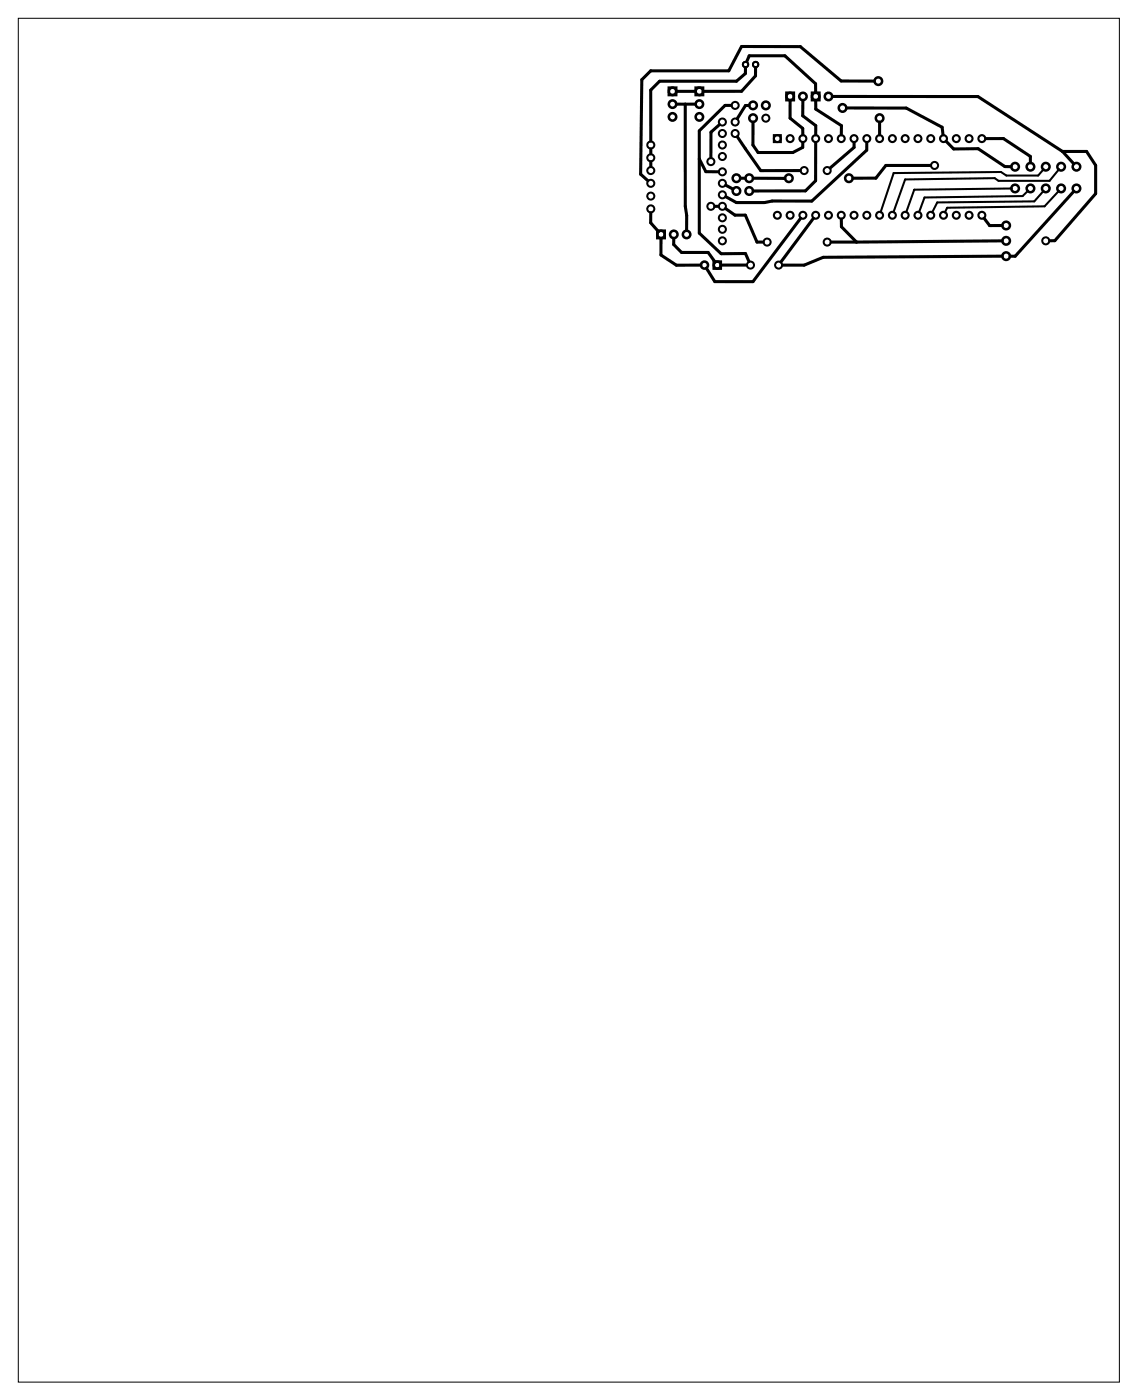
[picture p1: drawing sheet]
<svg xmlns="http://www.w3.org/2000/svg" width="226mm" height="278mm" viewBox="0 0 226 278" stroke-linecap="round" stroke-linejoin="round" font-family="sans-serif">
<path d="M3.6 3.6h218.8v271.2h-218.8z" fill="none" stroke="#000" stroke-width=".2"/>
<g fill="none" stroke="#000" stroke-width=".5">
<circle cx="174.5" cy="16.1" r=".75"/>
<circle cx="146.3" cy="35.4" r=".75"/>
<circle cx="146.3" cy="38" r=".75"/>
<circle cx="148.9" cy="38" r=".75"/>
<circle cx="148.9" cy="35.4" r=".75"/>
<circle cx="149.6" cy="21" r=".75"/>
<circle cx="149.6" cy="23.5" r=".75"/>
<circle cx="152.2" cy="21" r=".75"/>
<circle cx="156.7" cy="35.4" r=".75"/>
<circle cx="167.4" cy="21.5" r=".75"/>
<circle cx="168.7" cy="35.4" r=".75"/>
<circle cx="174.8" cy="23.5" r=".75"/>
<circle cx="201.7" cy="37.5" r=".75"/>
<circle cx="201.7" cy="33.1" r=".75"/>
<circle cx="204.8" cy="37.5" r=".75"/>
<circle cx="204.8" cy="33.1" r=".75"/>
<circle cx="207.8" cy="37.5" r=".75"/>
<circle cx="207.8" cy="33.1" r=".75"/>
<circle cx="210.9" cy="37.5" r=".75"/>
<circle cx="210.9" cy="33.1" r=".75"/>
<circle cx="213.9" cy="37.5" r=".75"/>
<circle cx="213.9" cy="33.1" r=".75"/>
<circle cx="199.9" cy="50.9" r=".75"/>
<circle cx="199.9" cy="44.8" r=".75"/>
<circle cx="199.9" cy="47.9" r=".75"/>
</g>
<g fill="none" stroke="#000" stroke-width=".51">
<path d="M132.9 17.4h1.5v1.5h-1.5zM138.2 17.4h1.5v1.5h-1.5zM156.3 18.4h1.4v1.5h-1.4zM161.3 18.4h1.5v1.5h-1.5zM130.6 45.9h1.5v1.4h-1.5zM141.8 52h1.4v1.4h-1.4z"/>
<circle cx="133.6" cy="18.2" r=".74"/>
<circle cx="139" cy="18.2" r=".74"/>
<circle cx="157" cy="19.2" r=".74"/>
<circle cx="159.5" cy="19.2" r=".74"/>
<circle cx="162.1" cy="19.2" r=".74"/>
<circle cx="164.6" cy="19.2" r=".74"/>
<circle cx="133.6" cy="23.2" r=".74"/>
<circle cx="133.6" cy="20.7" r=".74"/>
<circle cx="139" cy="23.2" r=".74"/>
<circle cx="139" cy="20.7" r=".74"/>
<circle cx="131.4" cy="46.6" r=".74"/>
<circle cx="133.9" cy="46.6" r=".74"/>
<circle cx="136.4" cy="46.6" r=".74"/>
<circle cx="140" cy="52.7" r=".7"/>
<circle cx="142.5" cy="52.7" r=".7"/>
</g>
<g fill="none" stroke="#000" stroke-width=".4">
<circle cx="129.3" cy="36.4" r=".7"/>
<circle cx="129.3" cy="33.9" r=".7"/>
<circle cx="129.3" cy="28.8" r=".7"/>
<circle cx="129.3" cy="39" r=".7"/>
<circle cx="129.3" cy="31.4" r=".7"/>
<circle cx="141.3" cy="32.1" r=".7"/>
<circle cx="143.5" cy="36.4" r=".7"/>
<circle cx="143.5" cy="38.7" r=".7"/>
<circle cx="143.5" cy="31.1" r=".7"/>
<circle cx="143.5" cy="34.2" r=".7"/>
<circle cx="143.5" cy="26.5" r=".7"/>
<circle cx="143.5" cy="28.8" r=".7"/>
<circle cx="143.5" cy="24.3" r=".7"/>
<circle cx="146.1" cy="26.5" r=".7"/>
<circle cx="146.1" cy="24.3" r=".7"/>
<circle cx="146.1" cy="21" r=".7"/>
<circle cx="152.2" cy="23.5" r=".7"/>
<circle cx="159.8" cy="33.9" r=".7"/>
<circle cx="164.4" cy="33.9" r=".7"/>
<circle cx="185.7" cy="32.9" r=".7"/>
<circle cx="129.3" cy="41.5" r=".7"/>
<circle cx="141.3" cy="41" r=".7"/>
<circle cx="143.5" cy="41" r=".7"/>
<circle cx="143.5" cy="47.9" r=".7"/>
<circle cx="143.5" cy="45.6" r=".7"/>
<circle cx="143.5" cy="43.3" r=".7"/>
<circle cx="149.1" cy="52.7" r=".7"/>
<circle cx="152.4" cy="48.1" r=".7"/>
<circle cx="154.7" cy="52.7" r=".7"/>
<circle cx="164.4" cy="48.1" r=".7"/>
<circle cx="207.8" cy="47.9" r=".7"/>
</g>
<g fill="none" stroke="#000" stroke-width=".42">
<path d="M153.8 26.9h1.3v1.3h-1.3z"/>
<circle cx="154.5" cy="27.6" r=".68"/>
<circle cx="157" cy="27.6" r=".68"/>
<circle cx="159.5" cy="27.6" r=".68"/>
<circle cx="162.1" cy="27.6" r=".68"/>
<circle cx="164.6" cy="27.6" r=".68"/>
<circle cx="167.2" cy="27.6" r=".68"/>
<circle cx="169.7" cy="27.6" r=".68"/>
<circle cx="172.2" cy="27.6" r=".68"/>
<circle cx="174.8" cy="27.6" r=".68"/>
<circle cx="177.3" cy="27.6" r=".68"/>
<circle cx="179.9" cy="27.6" r=".68"/>
<circle cx="182.4" cy="27.6" r=".68"/>
<circle cx="184.9" cy="27.6" r=".68"/>
<circle cx="187.5" cy="27.6" r=".68"/>
<circle cx="190" cy="27.6" r=".68"/>
<circle cx="192.6" cy="27.6" r=".68"/>
<circle cx="195.1" cy="27.6" r=".68"/>
<circle cx="154.5" cy="42.8" r=".68"/>
<circle cx="157" cy="42.8" r=".68"/>
<circle cx="159.5" cy="42.8" r=".68"/>
<circle cx="162.1" cy="42.8" r=".68"/>
<circle cx="164.6" cy="42.8" r=".68"/>
<circle cx="167.2" cy="42.8" r=".68"/>
<circle cx="169.7" cy="42.8" r=".68"/>
<circle cx="172.2" cy="42.8" r=".68"/>
<circle cx="174.8" cy="42.8" r=".68"/>
<circle cx="177.3" cy="42.8" r=".68"/>
<circle cx="179.9" cy="42.8" r=".68"/>
<circle cx="182.4" cy="42.8" r=".68"/>
<circle cx="184.9" cy="42.8" r=".68"/>
<circle cx="187.5" cy="42.8" r=".68"/>
<circle cx="190" cy="42.8" r=".68"/>
<circle cx="192.6" cy="42.8" r=".68"/>
<circle cx="195.1" cy="42.8" r=".68"/>
</g>
<g fill="none" stroke="#000" stroke-width=".37">
<circle cx="148.1" cy="12.8" r=".54"/>
<circle cx="150.1" cy="12.8" r=".54"/>
</g>
<g fill="none" stroke="#000" stroke-width=".61">
<path d="M131.1 16.1l-1.8 1.8v10.1M134.4 18.2h3.8M148.1 13.5v1.1l-1.8 1.5h-15.2M148.4 12.2l.5-1.1h7.1l6.1 5.6v1.7M150.1 13.5v1.6l-2.7 3.1h-7.7M157 19.9v3.6l2.5 2v1.3M159.5 19.9v3.1l2.6 2v1.8M162.1 19.9v1.8l5.1 3.3v1.8M165.4 19.2h28.9l16.8 10.9M173.7 16.1h-6.5l-8.2-6.8-11.6-.1-2.6 4.9h-15.5l-1.8 1.8-.2 18.7 1.4 1.3M129.3 29.6v1M129.3 32.2v.9"/>
<path d="M134.4 20.7h1.8M136.2 20.7v20.3l.3 1.8-.1 3M138.2 20.7h-2M139 31.6l1.3 2.5 2.5 .1M143 24.8l-1.7 1.5v5M144.2 36.8l1.4 .8M145.3 21h-1.2l-5.1 5v20.3l4.3 4.1h4.8l.7 1.6M146.5 27.2l4.7 6.7h7.8M147.1 35.4h1M148.9 21h-.8l-1.6 2.6M149.6 24.3v4.5l1 1.5h6.9l2-1v-1M149.7 35.4l6.3 .1"/>
<path d="M162.1 28.3v7.6l-2.1 2.1h-10.3M168.2 21.5h11.9l7.1 3.8 .2 1.5M169.7 28.3v1l-4.7 4.1M172.2 28.3v1.6l-10.9 10.1h-7.8l-1.6 .3h-5.6l-2.1-1.2M174.8 24.3v2.5M184.9 32.9h-8.9l-2 2.5h-4.5M188 28.1l1.5 1.5h4.9l5.3 3.5h1.2M195.9 27.6l3.5-.1 5.3 3.6 .1 1.3M211.1 30.1h4.8l1.8 2.8v5.6l-8.1 9.4h-1M211.1 30.1l2.3 2.5M213.4 38l-11.7 12.9h-1M129.3 42.3v2l1.5 1.7"/>
<path d="M131.3 47.4v3.3l3.1 2h4.9M133.9 47.4v1.2l1.5 1.6h5.3l1.4 1.9M142 41h.8M143.3 52.7h5M144.2 41.5l1.8 1.3h2.1l2.3 5.3h1.2M159.1 43.4l-9.5 12.6h-7.6l-1.6-2.7M161.6 43.4l-6.4 8.7M167.2 43.6v1.5l3 3M170.2 48.1h-5M195.6 43.4l1 1.4h2.5M199.1 47.9l-28.9 .2M199.1 50.9l-35.5 .3-3.8 1.5h-4.3"/>
</g>
<path d="M201.1 37.5l-19.4 .2-1.6 4.5M204.3 37.9l-1.1 1.1-19.5 .3-1.1 2.9M207.4 37.9l-1.9 2.1-19.3 .2-1 2.1M207.4 33.6l-1.1 1.3h-6.3l-1.1-.7-21.3 .2-2.6 7.8M210.4 37.9l-2.8 3.1-19.4 .3-.4 .9M210.4 33.6l-1.8 2.4h-10.2l-.8-.6-17.7 .3-2.4 6.5" fill="none" stroke="#000" stroke-width=".41"/>
</svg>
